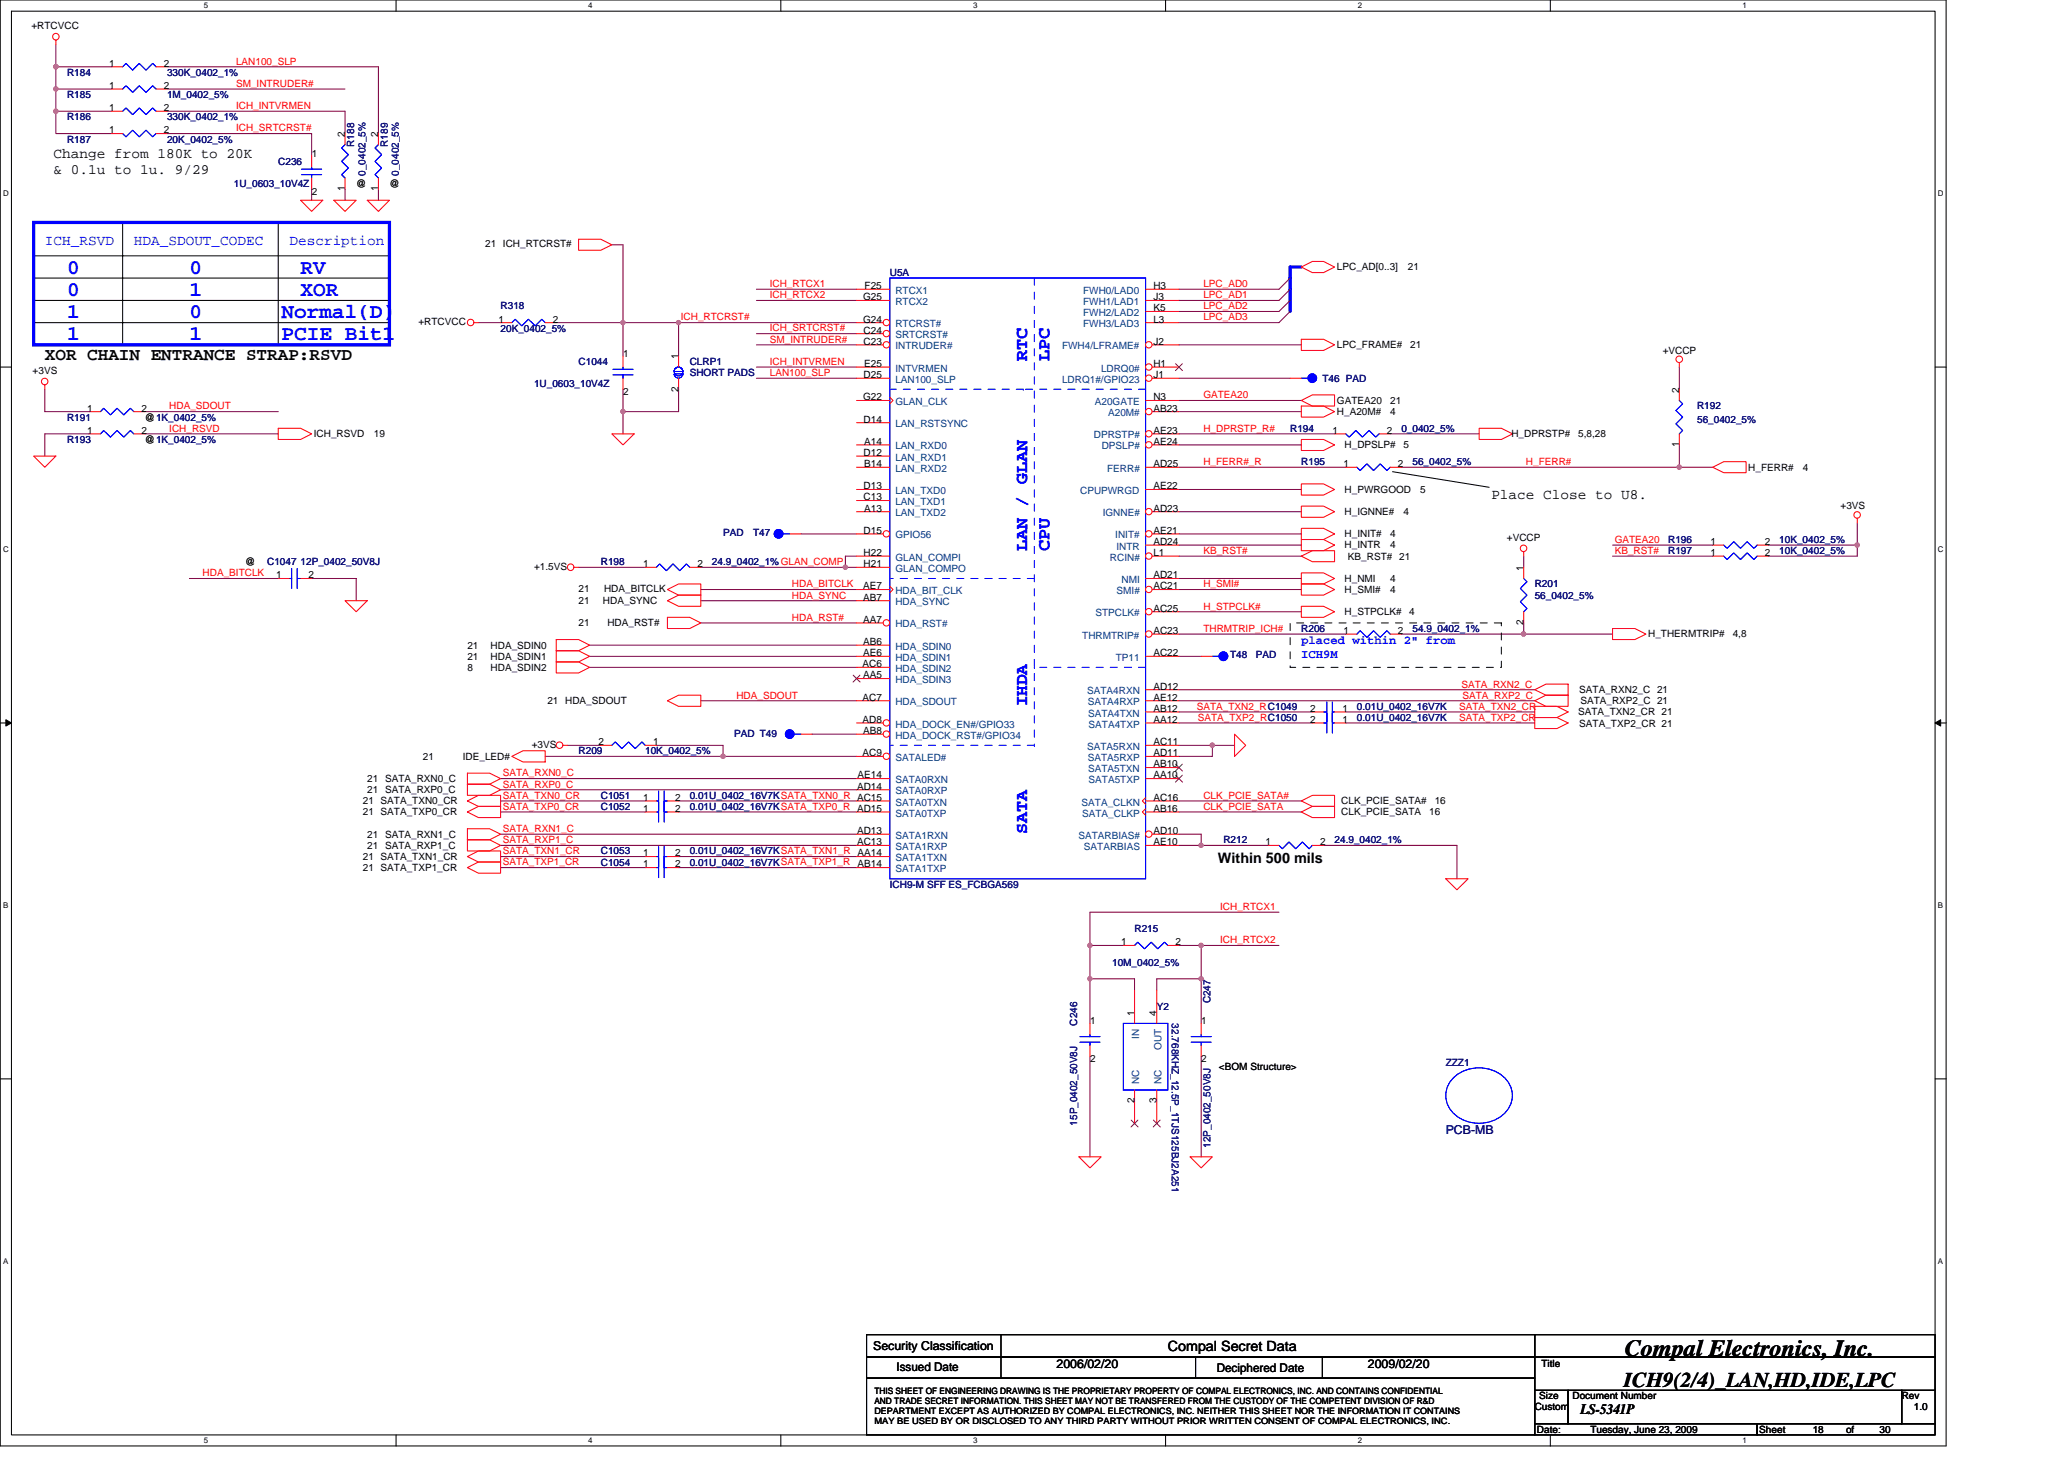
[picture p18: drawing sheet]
<svg xmlns="http://www.w3.org/2000/svg" width="297mm" height="210mm" viewBox="0 0 297 210" stroke-linecap="round" stroke-linejoin="round" font-family="sans-serif">
<defs><g id="words">
<text font-size="3.3" x="233.8" y="195.1">Compal Electronics, Inc.</text>
<g font-size="3" fill="#00f">
<text x="9.6" y="39.3">0</text>
<text x="27.3" y="39.3">0</text>
<text x="43.3" y="39.3">RV</text>
<text x="9.6" y="42.5">0</text>
<text x="9.6" y="45.8">1</text>
<text x="27.3" y="45.8">0</text>
<text x="27.3" y="42.5">1</text>
<text x="40.5" y="45.8">Normal(D)</text>
<text x="43.3" y="42.5">XOR</text>
<text x="9.6" y="49">1</text>
<text x="27.3" y="49">1</text>
<text x="40.5" y="49">PCIE Bit1</text>
</g>
<text font-size="3" x="233.7" y="199.6">ICH9(2/4)_LAN,HD,IDE,LPC</text>
<text font-size="2.5" x="6.5" y="51.8">XOR CHAIN ENTRANCE STRAP:RSVD</text>
<g font-size="2.5" fill="#00f">
<text x="147.8" y="52" transform="rotate(-90 147.8 52)">RTC</text>
<text x="151" y="52" transform="rotate(-90 151 52)">LPC</text>
<text x="147.8" y="79.2" transform="rotate(-90 147.8 79.2)">LAN / GLAN</text>
<text x="151" y="79.2" transform="rotate(-90 151 79.2)">CPU</text>
<text x="147.8" y="101.6" transform="rotate(-90 147.8 101.6)">IHDA</text>
<text x="147.8" y="120" transform="rotate(-90 147.8 120)">SATA</text>
</g>
<g font-size="2.1">
<text x="7.7" y="22.8">Change from 180K to 20K</text>
<text x="7.7" y="25">&amp; 0.1u to 1u. 9/29</text>
<text x="214.6" y="71.8">Place Close to U8.</text>
<text x="175.3" y="124.2">Within 500 mils</text>
<text x="227.4" y="203.5">LS-5341P</text>
</g>
<g font-size="2.1" fill="#00f">
<text x="6.5" y="35.3">ICH_RSVD</text>
<text x="19.3" y="35.3">HDA_SDOUT_CODEC</text>
<text x="41.7" y="35.3">Description</text>
</g>
<text font-size="2" x="168.1" y="194.3">Compal Secret Data</text>
<g font-size="1.8" fill="#00f">
<text x="187.3" y="92.6">placed within 2&quot; from</text>
<text x="187.3" y="94.6">ICH9M</text>
</g>
<text font-size="1.8" fill="#000080" x="208.1" y="163.2">PCB-MB</text>
<g font-size="1.8">
<text x="125.7" y="194.2">Security Classification</text>
<text x="152.1" y="196.8">2006/02/20</text>
<text x="196.9" y="196.8">2009/02/20</text>
</g>
<g font-size="1.7">
<text x="129" y="197.3">Issued Date</text>
<text x="175.1" y="197.4">Deciphered Date</text>
</g>
<g font-size="1.4">
<text x="4.5" y="4.2">+RTCVCC</text>
<text x="15.7" y="9.6">1</text>
<text x="23.6" y="9.6">2</text>
<text x="15.7" y="16">1</text>
<text x="15.7" y="12.8">1</text>
<text x="23.6" y="16">2</text>
<text x="23.6" y="12.8">2</text>
<text x="15.7" y="19.2">1</text>
<text x="23.6" y="19.2">2</text>
<text x="44.9" y="22.6">1</text>
<text x="49.6" y="19.7" transform="rotate(-90 49.6 19.7)">2</text>
<text x="54.4" y="19.7" transform="rotate(-90 54.4 19.7)">2</text>
<text x="44.9" y="28">2</text>
<text x="49.6" y="27.5" transform="rotate(-90 49.6 27.5)">1</text>
<text x="51.3" y="26.9">@</text>
<text x="54.4" y="27.5" transform="rotate(-90 54.4 27.5)">1</text>
<text x="56" y="26.9">@</text>
<text x="69.8" y="35.5">21 ICH_RTCRST#</text>
<text x="124.4" y="41.6">F25</text>
<text x="166" y="41.6">H3</text>
<text x="192.4" y="38.9">LPC_AD[0..3]</text>
<text x="202.6" y="38.9">21</text>
<text x="60.2" y="46.7">+RTCVCC</text>
<text x="71.7" y="46.4">1</text>
<text x="79.6" y="46.4">2</text>
<text x="124.2" y="43.2">G25</text>
<text x="124.2" y="46.4">G24</text>
<text x="124.3" y="48">C24</text>
<text x="166" y="43.2">J3</text>
<text x="166" y="44.8">K5</text>
<text x="166" y="46.4">L3</text>
<text x="4.7" y="53.8">+3VS</text>
<text x="89.7" y="51.4">1</text>
<text x="97.6" y="51.7" transform="rotate(-90 97.6 51.7)">1</text>
<text x="124.3" y="49.6">C23</text>
<text x="124.4" y="52.8">E25</text>
<text x="166" y="52.8">H1</text>
<text x="166" y="49.6">J2</text>
<text x="192.4" y="50.1">LPC_FRAME#</text>
<text x="202.9" y="50.1">21</text>
<text x="239.3" y="50.9">+VCCP</text>
<text x="12.5" y="59.2">1</text>
<text x="20.4" y="59.2">2</text>
<text x="89.7" y="56.8">2</text>
<text x="97.6" y="56.3" transform="rotate(-90 97.6 56.3)">2</text>
<text x="124.2" y="57.6">G22</text>
<text x="124.3" y="54.4">D25</text>
<text x="166" y="59.2">AB23</text>
<text x="166" y="57.6">N3</text>
<text x="166" y="54.4">J1</text>
<text x="192.4" y="59.7">H_A20M#</text>
<text x="192.4" y="58.1">GATEA20</text>
<text x="200.1" y="59.7">4</text>
<text x="200.1" y="58.1">21</text>
<text x="241.7" y="56.5" transform="rotate(-90 241.7 56.5)">2</text>
<text x="12.5" y="62.4">1</text>
<text x="20.4" y="62.4">2</text>
<text x="20.8" y="63.7">@1K_0402_5%</text>
<text x="20.8" y="60.5">@1K_0402_5%</text>
<text x="45.2" y="62.9">ICH_RSVD</text>
<text x="53.8" y="62.9">19</text>
<text x="124.3" y="60.8">D14</text>
<text x="124.3" y="65.6">D12</text>
<text x="124.4" y="64">A14</text>
<text x="166" y="64">AE24</text>
<text x="166" y="62.4">AE23</text>
<text x="191.7" y="62.4">1</text>
<text x="193.5" y="64.5">H_DPSLP#</text>
<text x="199.6" y="62.4">2</text>
<text x="202" y="64.5">5</text>
<text x="217.5" y="62.9">H_DPRSTP#</text>
<text x="227.1" y="62.9">5,8,28</text>
<text x="241.7" y="64.3" transform="rotate(-90 241.7 64.3)">1</text>
<text x="124.3" y="70.4">D13</text>
<text x="124.3" y="72">C13</text>
<text x="124.4" y="67.2">B14</text>
<text x="166" y="70.4">AE22</text>
<text x="166" y="67.2">AD25</text>
<text x="193.4" y="67.2">1</text>
<text x="193.5" y="70.9">H_PWRGOOD</text>
<text x="201.2" y="67.2">2</text>
<text x="204.4" y="70.9">5</text>
<text x="251.6" y="67.7">H_FERR#</text>
<text x="259.4" y="67.7">4</text>
<text x="124.3" y="76.8">D15</text>
<text x="124.4" y="73.6">A13</text>
<text x="166" y="73.6">AD23</text>
<text x="166" y="76.8">AE21</text>
<text x="193.5" y="74.1">H_IGNNE#</text>
<text x="193.5" y="77.3">H_INIT#</text>
<text x="200.1" y="77.3">4</text>
<text x="202" y="74.1">4</text>
<text x="216.9" y="77.8">+VCCP</text>
<text x="264.9" y="73.3">+3VS</text>
<text x="35.3" y="81.3">@</text>
<text x="39.7" y="83.2">1</text>
<text x="44.4" y="83.2">2</text>
<text x="76.9" y="82">+1.5VS</text>
<text x="92.5" y="81.6">1</text>
<text x="100.4" y="81.6">2</text>
<text x="124.3" y="81.6">H21</text>
<text x="124.3" y="80">H22</text>
<text x="166" y="80">L1</text>
<text x="166" y="83.2">AD21</text>
<text x="166" y="78.4">AD24</text>
<text x="193.5" y="83.7">H_NMI</text>
<text x="193.5" y="78.9">H_INTR</text>
<text x="194" y="80.5">KB_RST# 21</text>
<text x="200.1" y="83.7">4</text>
<text x="200.1" y="78.9">4</text>
<text x="219.3" y="82.1" transform="rotate(-90 219.3 82.1)">1</text>
<text x="246.1" y="78.4">1</text>
<text x="246.1" y="80">1</text>
<text x="254" y="78.4">2</text>
<text x="254" y="80">2</text>
<text x="83.3" y="86.9">21</text>
<text x="83.3" y="85.2">21</text>
<text x="86.8" y="86.9">HDA_SYNC</text>
<text x="86.9" y="85.2">HDA_BITCLK</text>
<text x="124.2" y="84.8">AE7</text>
<text x="124.2" y="86.4">AB7</text>
<text x="124.2" y="89.6">AA7</text>
<text x="166" y="88">AC25</text>
<text x="166" y="84.8">AC21</text>
<text x="193.5" y="85.3">H_SMI#</text>
<text x="193.5" y="88.5">H_STPCLK#</text>
<text x="200.1" y="85.3">4</text>
<text x="202.8" y="88.5">4</text>
<text x="219.3" y="89.9" transform="rotate(-90 219.3 89.9)">2</text>
<text x="67.3" y="94.9">21</text>
<text x="67.3" y="93.3">21</text>
<text x="70.6" y="94.9">HDA_SDIN1</text>
<text x="70.6" y="93.3">HDA_SDIN0</text>
<text x="83.3" y="90.1">21</text>
<text x="87.4" y="90.1">HDA_RST#</text>
<text x="124.1" y="96">AC6</text>
<text x="124.2" y="92.8">AB6</text>
<text x="124.2" y="94.4">AE6</text>
<text x="166" y="94.4">AC22</text>
<text x="166" y="91.2">AC23</text>
<text x="193.4" y="91.2">1</text>
<text x="201.2" y="91.2">2</text>
<text x="237.2" y="91.7">H_THERMTRIP#</text>
<text x="249.4" y="91.7">4,8</text>
<text x="67.3" y="96.5">8</text>
<text x="70.6" y="96.5">HDA_SDIN2</text>
<text x="78.8" y="101.3">21 HDA_SDOUT</text>
<text x="124.1" y="100.8">AC7</text>
<text x="124.2" y="97.6">AA5</text>
<text x="166" y="99.2">AD12</text>
<text x="166" y="100.8">AE12</text>
<text x="227.3" y="99.7">SATA_RXN2_C 21</text>
<text x="227.4" y="101.3">SATA_RXP2_C 21</text>
<text x="76.5" y="107.5">+3VS</text>
<text x="86.1" y="107.2">2</text>
<text x="94" y="107.2">1</text>
<text x="124.1" y="104">AD8</text>
<text x="124.2" y="105.6">AB8</text>
<text x="166" y="107.2">AC11</text>
<text x="166" y="104">AA12</text>
<text x="166" y="102.4">AB12</text>
<text x="188.5" y="104">2</text>
<text x="188.5" y="102.4">2</text>
<text x="193.2" y="104">1</text>
<text x="193.2" y="102.4">1</text>
<text x="227.1" y="102.9">SATA_TXN2_CR 21</text>
<text x="227.3" y="104.5">SATA_TXP2_CR 21</text>
<text x="52.8" y="112.5">21 SATA_RXN0_C</text>
<text x="60.9" y="109.3">21</text>
<text x="66.6" y="109.3">IDE_LED#</text>
<text x="123.3" y="113.6">AD14</text>
<text x="123.4" y="112">AE14</text>
<text x="124.1" y="108.8">AC9</text>
<text x="166" y="112">AA10</text>
<text x="166" y="108.8">AD11</text>
<text x="166" y="110.4">AB10</text>
<text x="52.2" y="115.7">21 SATA_TXN0_CR</text>
<text x="52.2" y="117.3">21 SATA_TXP0_CR</text>
<text x="52.8" y="114.1">21 SATA_RXP0_C</text>
<text x="92.5" y="116.8">1</text>
<text x="92.5" y="115.2">1</text>
<text x="97.2" y="116.8">2</text>
<text x="97.2" y="115.2">2</text>
<text x="123.3" y="120">AD13</text>
<text x="166" y="116.8">AB16</text>
<text x="166" y="120">AD10</text>
<text x="166" y="115.2">AC16</text>
<text x="193" y="115.7">CLK_PCIE_SATA#</text>
<text x="193" y="117.3">CLK_PCIE_SATA</text>
<text x="205.7" y="117.3">16</text>
<text x="206.5" y="115.7">16</text>
<text x="52.2" y="123.7">21 SATA_TXN1_CR</text>
<text x="52.2" y="125.3">21 SATA_TXP1_CR</text>
<text x="52.8" y="120.5">21 SATA_RXN1_C</text>
<text x="52.8" y="122.1">21 SATA_RXP1_C</text>
<text x="92.5" y="124.8">1</text>
<text x="92.5" y="123.2">1</text>
<text x="97.2" y="124.8">2</text>
<text x="97.2" y="123.2">2</text>
<text x="123.3" y="121.6">AC13</text>
<text x="123.4" y="124.8">AB14</text>
<text x="166" y="121.6">AE10</text>
<text x="182.1" y="121.6">1</text>
<text x="190" y="121.6">2</text>
<text x="161.4" y="136">1</text>
<text x="169.2" y="136">2</text>
<text x="156.9" y="147.4">1</text>
<text x="163.3" y="146.1" transform="rotate(-90 163.3 146.1)">1</text>
<text x="166.5" y="146.1" transform="rotate(-90 166.5 146.1)">4</text>
<text x="172.9" y="147.4">1</text>
<text x="156.9" y="152.8">2</text>
<text x="172.9" y="152.8">2</text>
<text x="175.4" y="154">&lt;BOM Structure&gt;</text>
<text x="163.3" y="158.7" transform="rotate(-90 163.3 158.7)">2</text>
<text x="166.5" y="158.7" transform="rotate(-90 166.5 158.7)">3</text>
<text x="221.8" y="196.7">Title</text>
<text x="220.9" y="202.9">Custom</text>
<text x="221.5" y="201.3">Size</text>
<text x="226.3" y="201.3">Document Number</text>
<text x="273.7" y="201.3">Rev</text>
<text x="275.4" y="202.9">1.0</text>
<text x="221.2" y="206.1">Date:</text>
<text x="228.9" y="206.1">Tuesday, June 23, 2009</text>
<text x="253.2" y="206.1">Sheet</text>
<text x="260.9" y="206.1">18</text>
<text x="265.7" y="206.1">of</text>
<text x="270.5" y="206.1">30</text>
</g>
<g font-size="1.4" fill="#000080">
<text x="9.6" y="10.9">R184</text>
<text x="24" y="10.9">330K_0402_1%</text>
<text x="9.6" y="17.3">R186</text>
<text x="9.6" y="14.1">R185</text>
<text x="24" y="17.3">330K_0402_1%</text>
<text x="24" y="14.1">1M_0402_5%</text>
<text x="9.6" y="20.5">R187</text>
<text x="24" y="20.5">20K_0402_5%</text>
<text x="40" y="23.7">C236</text>
<text x="51" y="21.1" transform="rotate(-90 51 21.1)">R188</text>
<text x="55.8" y="21.1" transform="rotate(-90 55.8 21.1)">R189</text>
<text x="33.7" y="26.9">1U_0603_10V4Z</text>
<text x="52.6" y="25.3" transform="rotate(-90 52.6 25.3)">0_0402_5%</text>
<text x="57.4" y="25.3" transform="rotate(-90 57.4 25.3)">0_0402_5%</text>
<text x="128.1" y="39.7">U5A</text>
<text x="72" y="44.5">R318</text>
<text x="72" y="47.7">20K_0402_5%</text>
<text x="83.3" y="52.5">C1044</text>
<text x="99.3" y="52.5">CLRP1</text>
<text x="76.9" y="55.7">1U_0603_10V4Z</text>
<text x="99.3" y="54.1">SHORT PADS</text>
<text x="190.3" y="54.9">T46 PAD</text>
<text x="244.2" y="58.9">R192</text>
<text x="9.6" y="63.7">R193</text>
<text x="9.6" y="60.5">R191</text>
<text x="185.7" y="62.1">R194</text>
<text x="201.7" y="62.1">0_0402_5%</text>
<text x="244.2" y="60.8">56_0402_5%</text>
<text x="187.3" y="66.9">R195</text>
<text x="203.3" y="66.9">56_0402_5%</text>
<text x="104.1" y="77.2">PAD</text>
<text x="108.4" y="77.2">T47</text>
<text x="38.5" y="81.3">C1047 12P_0402_50V8J</text>
<text x="86.5" y="81.3">R198</text>
<text x="102.5" y="81.3">24.9_0402_1%GLAN_COMP</text>
<text x="240.1" y="78.1">R196</text>
<text x="240.1" y="79.7">R197</text>
<text x="256.1" y="78.1">10K_0402_5%</text>
<text x="256.1" y="79.7">10K_0402_5%</text>
<text x="220.9" y="84.5">R201</text>
<text x="220.9" y="86.1">56_0402_5%</text>
<text x="177" y="94.6">T48</text>
<text x="180.7" y="94.6">PAD</text>
<text x="187.3" y="90.9">R206</text>
<text x="203.3" y="90.9">54.9_0402_1%</text>
<text x="105.7" y="106">PAD T49</text>
<text x="195.3" y="103.7">0.01U_0402_16V7K</text>
<text x="195.3" y="102.1">0.01U_0402_16V7K</text>
<text x="83.3" y="108.5">R209</text>
<text x="92.9" y="108.5">10K_0402_5%</text>
<text x="86.5" y="116.5">C1052</text>
<text x="86.5" y="114.9">C1051</text>
<text x="99.3" y="116.5">0.01U_0402_16V7KSATA_TXP0_R AD15</text>
<text x="99.3" y="114.9">0.01U_0402_16V7KSATA_TXN0_R AC15</text>
<text x="86.5" y="124.5">C1054</text>
<text x="86.5" y="122.9">C1053</text>
<text x="99.3" y="124.5">0.01U_0402_16V7KSATA_TXP1_R</text>
<text x="99.3" y="122.9">0.01U_0402_16V7KSATA_TXN1_R AA14</text>
<text x="176.1" y="121.3">R212</text>
<text x="192.1" y="121.3">24.9_0402_1%</text>
<text x="128.1" y="127.7">ICH9-M SFF ES_FCBGA569</text>
<text x="163.3" y="134.1">R215</text>
<text x="160.1" y="138.9">10M_0402_5%</text>
<text x="155" y="147.6" transform="rotate(-90 155 147.6)">C246</text>
<text x="166.5" y="145.3">Y2</text>
<text x="168.7" y="147.2" transform="rotate(90 168.7 147.2)">32.768KHZ_12.5P_1TJS125BJ2A251</text>
<text x="174.2" y="144.4" transform="rotate(-90 174.2 144.4)">C247</text>
<text x="208.1" y="153.3">ZZZ1</text>
<text x="155" y="161.9" transform="rotate(-90 155 161.9)">15P_0402_50V8J</text>
<text x="174.2" y="165.1" transform="rotate(-90 174.2 165.1)">12P_0402_50V8J</text>
</g>
<g font-size="1.4" fill="#f00">
<text x="34" y="9.3">LAN100_SLP</text>
<text x="34" y="12.5">SM_INTRUDER#</text>
<text x="34" y="15.7">ICH_INTVRMEN</text>
<text x="34" y="18.9">ICH_SRTCRST#</text>
<text x="110.8" y="41.3">ICH_RTCX1</text>
<text x="173.2" y="41.3">LPC_AD0</text>
<text x="98" y="46.1">ICH_RTCRST#</text>
<text x="110.8" y="42.9">ICH_RTCX2</text>
<text x="110.8" y="47.7">ICH_SRTCRST#</text>
<text x="173.2" y="46.1">LPC_AD3</text>
<text x="173.2" y="42.9">LPC_AD1</text>
<text x="173.2" y="44.5">LPC_AD2</text>
<text x="110.8" y="49.3">SM_INTRUDER#</text>
<text x="110.8" y="52.5">ICH_INTVRMEN</text>
<text x="24.4" y="58.9">HDA_SDOUT</text>
<text x="110.8" y="54.1">LAN100_SLP</text>
<text x="173.2" y="57.3">GATEA20</text>
<text x="24.4" y="62.1">ICH_RSVD</text>
<text x="173.2" y="62.1">H_DPRSTP_R#</text>
<text x="173.2" y="66.9">H_FERR#_R</text>
<text x="219.6" y="66.9">H_FERR#</text>
<text x="29.2" y="82.9">HDA_BITCLK</text>
<text x="173.2" y="79.7">KB_RST#</text>
<text x="232.4" y="79.7">KB_RST#</text>
<text x="232.4" y="78.1">GATEA20</text>
<text x="114" y="89.3">HDA_RST#</text>
<text x="114" y="86.1">HDA_SYNC</text>
<text x="114" y="84.5">HDA_BITCLK</text>
<text x="173.2" y="87.7">H_STPCLK#</text>
<text x="173.2" y="84.5">H_SMI#</text>
<text x="173.2" y="90.9">THRMTRIP_ICH#</text>
<text x="106" y="100.5">HDA_SDOUT</text>
<text x="210.3" y="98.9">SATA_RXN2_C</text>
<text x="210.5" y="100.5">SATA_RXP2_C</text>
<text x="172.2" y="102.1">SATA_TXN2_RC1049</text>
<text x="172.4" y="103.7">SATA_TXP2_RC1050</text>
<text x="210" y="102.1">SATA_TXN2_CR</text>
<text x="210" y="103.7">SATA_TXP2_CR</text>
<text x="72.4" y="113.3">SATA_RXP0_C</text>
<text x="72.4" y="111.7">SATA_RXN0_C</text>
<text x="72.4" y="116.5">SATA_TXP0_CR</text>
<text x="72.4" y="119.7">SATA_RXN1_C</text>
<text x="72.4" y="114.9">SATA_TXN0_CR</text>
<text x="173.2" y="114.9">CLK_PCIE_SATA#</text>
<text x="173.2" y="116.5">CLK_PCIE_SATA</text>
<text x="72.4" y="121.3">SATA_RXP1_C</text>
<text x="72.4" y="122.9">SATA_TXN1_CR</text>
<text x="72.4" y="124.5">SATA_TXP1_CR</text>
<text x="175.6" y="130.9">ICH_RTCX1</text>
<text x="175.6" y="135.7">ICH_RTCX2</text>
</g>
<g font-size="1.4" fill="#004080">
<text x="128.9" y="42.3">RTCX1</text>
<text x="128.9" y="43.9">RTCX2</text>
<text x="128.9" y="47.1">RTCRST#</text>
<text x="155.9" y="42.3">FWH0/LAD0</text>
<text x="155.9" y="43.9">FWH1/LAD1</text>
<text x="155.9" y="45.5">FWH2/LAD2</text>
<text x="155.9" y="47.1">FWH3/LAD3</text>
<text x="128.9" y="53.5">INTVRMEN</text>
<text x="128.9" y="50.3">INTRUDER#</text>
<text x="128.9" y="48.7">SRTCRST#</text>
<text x="152.8" y="50.3">FWH4/LFRAME#</text>
<text x="158.5" y="53.5">LDRQ0#</text>
<text x="128.9" y="58.3">GLAN_CLK</text>
<text x="128.9" y="55.1">LAN100_SLP</text>
<text x="152.8" y="55.1">LDRQ1#/GPIO23</text>
<text x="157.6" y="58.3">A20GATE</text>
<text x="159.5" y="59.9">A20M#</text>
<text x="128.9" y="61.5">LAN_RSTSYNC</text>
<text x="128.9" y="64.7">LAN_RXD0</text>
<text x="157.4" y="63.1">DPRSTP#</text>
<text x="158.6" y="64.7">DPSLP#</text>
<text x="128.9" y="66.3">LAN_RXD1</text>
<text x="128.9" y="67.9">LAN_RXD2</text>
<text x="128.9" y="71.1">LAN_TXD0</text>
<text x="155.4" y="71.1">CPUPWRGD</text>
<text x="159.3" y="67.9">FERR#</text>
<text x="128.9" y="72.7">LAN_TXD1</text>
<text x="128.9" y="74.3">LAN_TXD2</text>
<text x="128.9" y="77.5">GPIO56</text>
<text x="158.7" y="74.3">IGNNE#</text>
<text x="160.5" y="77.5">INIT#</text>
<text x="128.9" y="82.3">GLAN_COMPO</text>
<text x="128.9" y="80.7">GLAN_COMPI</text>
<text x="159.7" y="80.7">RCIN#</text>
<text x="160.7" y="79.1">INTR</text>
<text x="161.4" y="83.9">NMI</text>
<text x="128.9" y="85.5">HDA_BIT_CLK</text>
<text x="128.9" y="87.1">HDA_SYNC</text>
<text x="157.6" y="88.7">STPCLK#</text>
<text x="160.7" y="85.5">SMI#</text>
<text x="128.9" y="90.3">HDA_RST#</text>
<text x="128.9" y="93.5">HDA_SDIN0</text>
<text x="128.9" y="95.1">HDA_SDIN1</text>
<text x="155.8" y="91.9">THRMTRIP#</text>
<text x="160.6" y="95.1">TP11</text>
<text x="128.9" y="96.7">HDA_SDIN2</text>
<text x="128.9" y="101.5">HDA_SDOUT</text>
<text x="128.9" y="98.3">HDA_SDIN3</text>
<text x="156.5" y="99.9">SATA4RXN</text>
<text x="156.5" y="101.5">SATA4RXP</text>
<text x="128.9" y="104.7">HDA_DOCK_EN#/GPIO33</text>
<text x="128.9" y="106.3">HDA_DOCK_RST#/GPIO34</text>
<text x="156.5" y="107.9">SATA5RXN</text>
<text x="156.6" y="103.1">SATA4TXN</text>
<text x="156.7" y="104.7">SATA4TXP</text>
<text x="128.9" y="109.5">SATALED#</text>
<text x="128.9" y="112.7">SATA0RXN</text>
<text x="156.5" y="109.5">SATA5RXP</text>
<text x="156.6" y="111.1">SATA5TXN</text>
<text x="156.7" y="112.7">SATA5TXP</text>
<text x="128.9" y="114.3">SATA0RXP</text>
<text x="128.9" y="115.9">SATA0TXN</text>
<text x="128.9" y="117.5">SATA0TXP</text>
<text x="155.7" y="115.9">SATA_CLKN</text>
<text x="155.7" y="117.5">SATA_CLKP</text>
<text x="128.9" y="120.7">SATA1RXN</text>
<text x="128.9" y="122.3">SATA1RXP</text>
<text x="128.9" y="123.9">SATA1TXN</text>
<text x="128.9" y="125.5">SATA1TXP</text>
<text x="155.2" y="120.7">SATARBIAS#</text>
<text x="156" y="122.3">SATARBIAS</text>
<text x="164" y="149.5" transform="rotate(-90 164 149.5)">IN</text>
<text x="167.1" y="151.1" transform="rotate(-90 167.1 151.1)">OUT</text>
<text x="164" y="156" transform="rotate(-90 164 156)">NC</text>
<text x="167.1" y="156" transform="rotate(-90 167.1 156)">NC</text>
</g>
<g font-size="1.3">
<text x="125.8" y="200.5">THIS SHEET OF ENGINEERING DRAWING IS THE PROPRIETARY PROPERTY OF COMPAL ELECTRONICS, INC. AND CONTAINS CONFIDENTIAL</text>
<text x="125.8" y="202">AND TRADE SECRET INFORMATION. THIS SHEET MAY NOT BE TRANSFERED FROM THE CUSTODY OF THE COMPETENT DIVISION OF R&amp;D</text>
<text x="125.8" y="203.5">DEPARTMENT EXCEPT AS AUTHORIZED BY COMPAL ELECTRONICS, INC. NEITHER THIS SHEET NOR THE INFORMATION IT CONTAINS</text>
<text x="125.8" y="204.9">MAY BE USED BY OR DISCLOSED TO ANY THIRD PARTY WITHOUT PRIOR WRITTEN CONSENT OF COMPAL ELECTRONICS, INC.</text>
</g>
<g font-size="1.1">
<text x="29.3" y="1.2">5</text>
<text x="84.7" y="1.2">4</text>
<text x="140" y="1.2">3</text>
<text x="195.4" y="1.2">2</text>
<text x="250.8" y="1.2">1</text>
<text x=".4" y="28.2">D</text>
<text x="278.9" y="28.2">D</text>
<text x=".4" y="79.4">C</text>
<text x="278.9" y="79.4">C</text>
<text x=".4" y="130.6">B</text>
<text x="278.9" y="130.6">B</text>
<text x=".4" y="181.8">A</text>
<text x="278.9" y="181.8">A</text>
<text x="29.3" y="207.6">5</text>
<text x="84.7" y="207.6">4</text>
<text x="140" y="207.6">3</text>
<text x="195.4" y="207.6">2</text>
<text x="250.8" y="207.6">1</text>
</g>
</g></defs>
<path d="M0 0h280.1v208h-280.1zM1.6 1.6h276.9v204.8h-276.9z" fill="none" stroke="#000" stroke-width=".15"/>
<g fill="#fff">
<path d="M29.3 .2h.6v1.2h-.6z"/>
<path d="M29.3 206.6h.6v1.3h-.6z"/>
</g>
<path d="M57 0v1.6M57 206.4v1.6" fill="none" stroke="#000" stroke-width=".15"/>
<g fill="#fff">
<path d="M84.7 .2h.6v1.2h-.6z"/>
<path d="M84.7 206.6h.6v1.3h-.6z"/>
</g>
<path d="M112.4 0v1.6M112.4 206.4v1.6" fill="none" stroke="#000" stroke-width=".15"/>
<g fill="#fff">
<path d="M140 .2h.6v1.2h-.6z"/>
<path d="M140 206.6h.6v1.3h-.6z"/>
</g>
<path d="M167.7 0v1.6M167.7 206.4v1.6" fill="none" stroke="#000" stroke-width=".15"/>
<g fill="#fff">
<path d="M195.4 .2h.6v1.2h-.6z"/>
<path d="M195.4 206.6h.6v1.3h-.6z"/>
</g>
<path d="M223.1 0v1.6M223.1 206.4v1.6" fill="none" stroke="#000" stroke-width=".15"/>
<g fill="#fff">
<path d="M250.8 .2h.6v1.2h-.6z"/>
<path d="M250.8 206.6h.6v1.3h-.6z"/>
<path d="M.4 27.2h.8v1.3h-.8z"/>
<path d="M278.9 27.2h.8v1.3h-.8z"/>
<path d="M.4 78.4h.8v1.3h-.8z"/>
<path d="M278.9 78.4h.8v1.3h-.8z"/>
</g>
<path d="M0 52.8h1.6M278.5 52.8h1.6" fill="none" stroke="#000" stroke-width=".15"/>
<g fill="#fff">
<path d="M.4 129.6h.8v1.3h-.8z"/>
<path d="M278.9 129.6h.7v1.3h-.7z"/>
</g>
<path d="M0 104h1.6M278.5 104h1.6" fill="none" stroke="#000" stroke-width=".15"/>
<path d="M.8 103.5l.8 .5-.8 .5zM278.5 104l.8-.5v1z" fill="#000" stroke="#000" stroke-width=".14"/>
<g fill="#fff">
<path d="M.4 180.8h.8v1.3h-.8z"/>
<path d="M278.9 180.8h.7v1.3h-.7z"/>
</g>
<g fill="none" stroke="#000" stroke-width=".15">
<path d="M4.8 36.8h51.2M17.6 32v17.6M40 32v17.6M4.8 40h51.2M4.8 43.2h51.2M4.8 46.4h51.2M200.4 67.9l13.9 2.2M0 155.2h1.6M278.5 155.2h1.6M124.7 192h96.2v3.2h-96.2zM124.7 195.2h96.2v3.1h-96.2zM124.7 198.3h96.2v8.1h-96.2z"/>
<path d="M144.1 192v6.3M172.1 195.2v3.1M190.3 195.2v3.1M220.9 192h57.6v3.2h-57.6zM220.9 195.2h57.6v4.8h-57.6zM220.9 204.8h32v1.6h-32zM220.9 200h4.8v4.8h-4.8zM225.7 200h48v4.8h-48zM252.9 204.8h25.6v1.6h-25.6zM273.7 200h4.8v4.8h-4.8z"/>
</g>
<g fill="none" stroke="#800040" stroke-width=".15">
<path d="M8 16v3.2h8M8 12.8h8M8 16h8M8 6.4v9.6M8 9.6h8M24 12.8h25.7M24 16h25.7v3.2M24 9.6h30.5v9.6M24 19.2h20.8v3.2M44.8 27.2v1.6M49.7 27.2v1.6M54.5 27.2v1.6"/>
<path d="M88.1 35.2h1.6v16M6.5 56v3.2h6.3M20.8 59.2h19.2M68.9 46.4h3.1M80 46.4h43.3M89.7 56v3.2h8v-3.2M89.7 59.2v3.2M97.7 46.4v4.8M108.9 43.2h14.4M108.9 49.6h14.4M108.9 54.4h14.4M108.9 41.6h14.4"/>
<path d="M108.9 48h14.4M108.9 52.8h14.4M169.7 59.2h17.6M169.7 49.6h17.6M169.7 57.6h17.6M169.7 54.4h16M185.7 41.6l-1.6 1.6h-14.4M185.7 44.8l-1.6 1.6h-14.4M185.7 40l-1.6 1.6h-14.4M185.7 43.2l-1.6 1.6h-14.4M241.7 52.8v3.2M12.8 62.4h-6.3v3.2"/>
<path d="M20.8 62.4h19.2M115.3 76.8h8M169.7 78.4h17.6M169.7 62.4h22.4M169.7 67.2h24M169.7 76.8h17.6M169.7 70.4h17.6M169.7 73.6h17.6M169.7 64h17.6M200.1 62.4h12.8M201.7 67.2h44.8M232.1 78.4h14.4"/>
<path d="M241.7 64v3.2M254.5 78.4h12.8v1.6h-12.8M267.3 75.2v3.2M27.3 83.2h12.7M44.8 83.2h6.5v3.2M83.3 81.6h9.6M84.9 94.4h38.4M84.9 92.8h38.4M84.9 96h38.4M100.9 81.6h22.4M100.9 89.6h22.4M100.9 86.4h22.4"/>
<path d="M100.9 84.8h22.4M123.3 80h-1.6v1.6M169.7 80h17.6M169.7 91.2h24M169.7 94.4h3.2M169.7 83.2h17.6M169.7 88h17.6M169.7 84.8h17.6M169.7 99.2h51.2M201.7 91.2h30.4M219.3 80v1.6M219.3 89.6v1.6"/>
<path d="M232.1 80h14.4M72 116.8h20.9M72 115.2h20.9M72 113.6h51.3M72 112h51.3M78.5 108.8h44.8M81.7 107.2h4.8M94.5 107.2h9.6v1.6M97.7 116.8h25.6M97.7 115.2h25.6M100.9 100.8h22.4M116.9 105.6h6.4"/>
<path d="M169.7 116.8h17.6M169.7 107.2h8M169.7 115.2h17.6M169.7 100.8h51.2M169.7 102.4h19.2M169.7 104h19.2M174.5 107.2v1.6h-4.8M193.7 102.4h27.2M193.7 104h27.2M72 121.6h51.3M72 120h51.3M72 124.8h20.9"/>
<path d="M72 123.2h20.9M97.7 124.8h25.6M97.7 123.2h25.6M156.9 136h4.8M169.7 120h3.2v1.6M169.7 136h14.4M169.7 121.6h12.8M172.9 136v11.2M184.1 131.2h-27.2v16M190.5 121.6h19.2v4.8M156.9 152v14.4M156.9 140.8h6.4v1.6"/>
<path d="M172.9 152v14.4M172.9 140.8h-6.4v1.6"/>
</g>
<g fill="#f0f" stroke="#f0f" stroke-width=".15">
<circle cx="267.3" cy="78.4" r=".31"/>
<circle cx="219.3" cy="91.2" r=".32"/>
<circle cx="8" cy="12.8" r=".31"/>
<circle cx="8" cy="9.6" r=".31"/>
<circle cx="8" cy="16" r=".32"/>
<circle cx="172.9" cy="140.8" r=".31"/>
<circle cx="172.9" cy="121.6" r=".31"/>
<circle cx="156.8" cy="136" r=".32"/>
<circle cx="121.6" cy="81.6" r=".31"/>
<circle cx="156.8" cy="140.8" r=".31"/>
<circle cx="104.1" cy="108.8" r=".31"/>
<circle cx="172.8" cy="136" r=".32"/>
<circle cx="241.7" cy="67.2" r=".32"/>
<circle cx="174.5" cy="107.2" r=".32"/>
<circle cx="97.6" cy="46.4" r=".31"/>
<circle cx="89.6" cy="59.2" r=".32"/>
<circle cx="89.6" cy="46.4" r=".31"/>
</g>
<path d="M4.8 32h51.2v17.6h-51.2zM187.3 38.4h-1.6v6.4" fill="none" stroke="#00f" stroke-width=".47"/>
<g fill="none" stroke="#f00" stroke-width=".15">
<path d="M8 5.8v.6M16 9.6h1.6M22.5 9.6h1.5M43.3 28.8h3.2l-1.7 1.6zM48 28.8h3.3l-1.6 1.6zM52.8 28.8h3.2l-1.5 1.6zM83.3 34.4h3.2l1.6 .8-1.6 .8h-3.2zM187.3 38.4l1.6-.8h1.6l1.6 .8-1.6 .8h-1.6zM6.5 55.4v.6M68.2 46.4h.7M72 46.4h1.7M78.5 46.4h1.5"/>
<path d="M89.7 51.2v1.6M89.7 54.4v1.6M97.7 51.2v1.6M97.7 54.4v1.6M123.3 41.6h4.8M123.3 43.2h4.8M123.3 52.8h4.8M185.7 54.4h1.6M187.3 48.8h3.2l1.6 .8-1.6 .8h-3.2zM187.3 58.4h3.2l1.6 .8-1.6 .8h-3.2zM187.3 57.6l1.6-.8h3.2v1.6h-3.2zM241.7 52.2v.6"/>
<path d="M4.8 65.6h3.2l-1.5 1.6zM40 61.6h3.3l1.5 .8-1.5 .8h-3.3zM88.1 62.4h3.2l-1.6 1.6zM187.3 63.2h3.2l1.6 .8-1.6 .8h-3.2zM187.3 69.6h3.2l1.6 .8-1.6 .8h-3.2zM187.3 72.8h3.2l1.6 .8-1.6 .8h-3.2zM187.3 76h3.2l1.6 .8-1.6 .8h-3.2zM187.3 77.6h3.2l1.6 .8-1.6 .8h-3.2zM212.9 61.6h3.2l1.6 .8-1.6 .8h-3.2zM219.3 79.4v.6M246.5 67.2l1.6-.8h3.2v1.6h-3.2zM267.3 74.6v.6"/>
<path d="M49.7 86.4h3.1l-1.5 1.6zM80 93.6h3.3l1.6 .8-1.6 .8h-3.3zM80 92h3.3l1.6 .8-1.6 .8h-3.3zM80 95.2h3.3l1.6 .8-1.6 .8h-3.3zM82.6 81.6h.7M96.1 86.4l1.6-.8h3.2v1.6h-3.2zM96.1 88.8h3.2l1.6 .8-1.6 .8h-3.2zM96.1 84.8l1.6-.8h3.2v1.6h-3.2zM172.9 94.4h1.6M187.3 82.4h3.2l1.6 .8-1.6 .8h-3.2zM187.3 84h3.2l1.6 .8-1.6 .8h-3.2zM187.3 87.2h3.2l1.6 .8-1.6 .8h-3.2z"/>
<path d="M187.3 80l1.6-.8h3.2v1.6h-3.2zM220.9 99.2l1.6-.8h3.2v1.6h-3.2zM232.1 90.4h3.2l1.6 .8-1.6 .8h-3.2zM67.3 111.2h3.2l1.5 .8-1.5 .8h-3.2zM67.3 112.8h3.2l1.5 .8-1.5 .8h-3.2zM67.3 115.2l1.6-.8h3.1v1.6h-3.1zM67.3 116.8l1.6-.8h3.1v1.6h-3.1zM67.3 119.2h3.2l1.5 .8-1.5 .8h-3.2zM73.7 108.8l1.6-.8h3.2v1.6h-3.2zM81 107.2h.7M96.1 100.8l1.6-.8h3.2v1.6h-3.2zM177.7 105.6l1.6 1.6-1.6 1.6z"/>
<path d="M187.3 115.2l1.6-.8h3.2v1.6h-3.2zM187.3 116.8l1.6-.8h3.2v1.6h-3.2zM220.9 100.8l1.6-.8h3.2v1.6h-3.2zM220.9 101.6h3.2l1.6 .8-1.6 .8h-3.2zM220.9 103.2h3.2l1.6 .8-1.6 .8h-3.2zM67.3 120.8h3.2l1.5 .8-1.5 .8h-3.2zM67.3 123.2l1.6-.8h3.1v1.6h-3.1zM67.3 124.8l1.6-.8h3.1v1.6h-3.1zM208.1 126.4h3.2l-1.6 1.6zM156.9 147.2v1.6M156.9 150.4v1.6M172.9 147.2v1.6"/>
<path d="M172.9 150.4v1.6M155.3 166.4h3.2l-1.6 1.6zM171.3 166.4h3.2l-1.6 1.6z"/>
<circle cx="8" cy="5.3" r=".47"/>
<circle cx="6.4" cy="54.9" r=".47"/>
<circle cx="67.7" cy="46.4" r=".47"/>
<circle cx="241.7" cy="51.7" r=".47"/>
<circle cx="219.3" cy="78.9" r=".47"/>
<circle cx="267.3" cy="74.1" r=".47"/>
<circle cx="82.1" cy="81.6" r=".47"/>
<circle cx="80.5" cy="107.2" r=".47"/>
</g>
<path d="M185.7 89.6h30.4v6.4h-30.4z" fill="none" stroke="#000" stroke-width=".14" stroke-dasharray="1 1 1 1 1 1 1 1"/>
<g fill="none" stroke="#00f" stroke-width=".15">
<path d="M17.6 9.6l.5-.5 1 1 .9-1 1 1 1-1 .5 .5M73.7 46.4l.4-.5 1 1 .9-1 1 1 1-1 .5 .5M88.2 53.9h2.9M88.2 53.1h2.9M89.7 52.8v.3M89.7 53.9v.5M97 53.3v.1h1.3v-.1M97 53.9v-.1h1.3v.1M97 53.9a.63 .63 0 0 0 .6 .5 .63 .63 0 0 0 .7-.5M97.1 53.1a.62 .62 0 0 1 .5-.3 .62 .62 0 0 1 .6 .3M128.1 40h36.8v86.4h-36.8zM187.3 54.4h.9"/>
<path d="M174.5 94.4h.9M155.4 149.9h2.9M155.4 149.1h2.9M156.9 148.8v.3M156.9 149.9v.5M171.4 149.9h2.9M171.4 149.1h2.9M172.9 148.8v.3M172.9 149.9v.5"/>
<circle cx="97.7" cy="53.5" r=".63"/>
</g>
<g fill="#00f" stroke="#00f" stroke-width=".15">
<circle cx="188.9" cy="54.4" r=".62"/>
<circle cx="176.1" cy="94.4" r=".63"/>
</g>
<path d="M128.1 56h.1M147.3 56h-19.2M147.3 56h.1M148.9 40v67.2M164.9 56h-17.6M128.1 83.2h.1M148.9 83.2h-20.8M148.9 96h.1M164.9 96h-16M128.1 107.2h.1M148.9 107.2h.1M148.9 107.2h-20.8" fill="none" stroke="#fff" stroke-width=".14" stroke-dasharray="1 1 1 1 1 1 1 1"/>
<path d="M128.1 56h.1M147.3 56h-19.2M147.3 56h.1M148.9 40v67.2M164.9 56h-17.6M128.1 83.2h.1M148.9 83.2h-20.8M148.9 96h.1M164.9 96h-16M128.1 107.2h.1M148.9 107.2h.1M148.9 107.2h-20.8" fill="none" stroke="#00f" stroke-width=".14" stroke-dasharray="1 1 1 1 1 1 1 1"/>
<circle cx="127.6" cy="49.6" r=".46" fill="#fff" stroke="#f00" stroke-width=".15"/>
<g fill="none" stroke="#f00" stroke-width=".15">
<path d="M123.3 49.6h3.8M123.3 57.6h4.8M128.1 57.1l.4 .5-.4 .5M123.3 60.8h4.8M123.3 64h4.8M123.3 65.6h4.8M123.3 67.2h4.8M123.3 70.4h4.8M123.3 72h4.8M123.3 73.6h4.8M123.3 84.8h4.8M123.3 86.4h4.8"/>
<path d="M128.1 84.3l.4 .5-.4 .5"/>
</g>
<circle cx="127.6" cy="89.6" r=".46" fill="#fff" stroke="#f00" stroke-width=".15"/>
<path d="M123.3 89.6h3.8M123.3 92.8h4.8M123.3 94.4h4.8M123.3 96h4.8M123.3 100.8h4.8" fill="none" stroke="#f00" stroke-width=".15"/>
<circle cx="127.6" cy="108.8" r=".46" fill="#fff" stroke="#f00" stroke-width=".15"/>
<g fill="none" stroke="#f00" stroke-width=".15">
<path d="M123.3 108.8h3.8M123.3 112h4.8M123.3 113.6h4.8M123.3 115.2h4.8M123.3 116.8h4.8M164.9 114.8l-.5 .4 .5 .5M164.9 116.4l-.5 .4 .5 .5M164.9 115.2h4.8M164.9 116.8h4.8M123.3 120h4.8M123.3 121.6h4.8M123.3 123.2h4.8"/>
<path d="M123.3 124.8h4.8"/>
</g>
<circle cx="165.3" cy="120" r=".46" fill="#fff" stroke="#f00" stroke-width=".15"/>
<path d="M164.9 41.6h4.8M164.9 43.2h4.8M164.9 44.8h4.8M164.9 46.4h4.8M164.9 121.6h4.8M165.8 120h3.9" fill="none" stroke="#f00" stroke-width=".15"/>
<circle cx="165.3" cy="52.8" r=".46" fill="#fff" stroke="#f00" stroke-width=".15"/>
<path d="M165.8 52.8h3.9" fill="none" stroke="#f00" stroke-width=".15"/>
<path d="M169.2 52.3l1 1M170.2 52.3l-1 1" fill="none" stroke="#804000" stroke-width=".14"/>
<circle cx="165.3" cy="54.4" r=".46" fill="#fff" stroke="#f00" stroke-width=".15"/>
<path d="M165.8 54.4h3.9" fill="none" stroke="#f00" stroke-width=".15"/>
<circle cx="165.3" cy="49.6" r=".46" fill="#fff" stroke="#f00" stroke-width=".15"/>
<path d="M164.9 57.6h4.8M165.8 49.6h3.9" fill="none" stroke="#f00" stroke-width=".15"/>
<circle cx="165.3" cy="59.2" r=".46" fill="#fff" stroke="#f00" stroke-width=".15"/>
<path d="M165.8 59.2h3.9" fill="none" stroke="#f00" stroke-width=".15"/>
<circle cx="165.3" cy="62.4" r=".46" fill="#fff" stroke="#f00" stroke-width=".15"/>
<path d="M165.8 62.4h3.9" fill="none" stroke="#f00" stroke-width=".15"/>
<circle cx="165.3" cy="64" r=".46" fill="#fff" stroke="#f00" stroke-width=".15"/>
<path d="M164.9 67.2h4.8M164.9 70.4h4.8M165.8 64h3.9" fill="none" stroke="#f00" stroke-width=".15"/>
<circle cx="165.3" cy="73.6" r=".46" fill="#fff" stroke="#f00" stroke-width=".15"/>
<path d="M165.8 73.6h3.9" fill="none" stroke="#f00" stroke-width=".15"/>
<circle cx="165.3" cy="76.8" r=".46" fill="#fff" stroke="#f00" stroke-width=".15"/>
<path d="M164.9 78.4h4.8M165.8 76.8h3.9" fill="none" stroke="#f00" stroke-width=".15"/>
<circle cx="165.3" cy="80" r=".46" fill="#fff" stroke="#f00" stroke-width=".15"/>
<path d="M165.8 80h3.9" fill="none" stroke="#f00" stroke-width=".15"/>
<circle cx="165.3" cy="84.8" r=".46" fill="#fff" stroke="#f00" stroke-width=".15"/>
<path d="M164.9 83.2h4.8M165.8 84.8h3.9" fill="none" stroke="#f00" stroke-width=".15"/>
<circle cx="165.3" cy="88" r=".46" fill="#fff" stroke="#f00" stroke-width=".15"/>
<path d="M165.8 88h3.9" fill="none" stroke="#f00" stroke-width=".15"/>
<circle cx="165.3" cy="91.2" r=".46" fill="#fff" stroke="#f00" stroke-width=".15"/>
<path d="M165.8 91.2h3.9" fill="none" stroke="#f00" stroke-width=".15"/>
<circle cx="127.6" cy="46.4" r=".46" fill="#fff" stroke="#f00" stroke-width=".15"/>
<path d="M123.3 46.4h3.8" fill="none" stroke="#f00" stroke-width=".15"/>
<circle cx="127.6" cy="76.8" r=".46" fill="#fff" stroke="#f00" stroke-width=".15"/>
<path d="M123.3 76.8h3.8M123.3 81.6h4.8M123.3 80h4.8M123.3 97.6h4.8M164.9 99.2h4.8M164.9 94.4h4.8M164.9 102.4h4.8M164.9 104h4.8M164.9 100.8h4.8" fill="none" stroke="#f00" stroke-width=".15"/>
<path d="M122.8 97.1l1 1M123.8 97.1l-1 1" fill="none" stroke="#804000" stroke-width=".14"/>
<circle cx="127.6" cy="104" r=".46" fill="#fff" stroke="#f00" stroke-width=".15"/>
<path d="M123.3 104h3.8" fill="none" stroke="#f00" stroke-width=".15"/>
<circle cx="127.6" cy="105.6" r=".46" fill="#fff" stroke="#f00" stroke-width=".15"/>
<path d="M123.3 54.4h4.8M123.3 105.6h3.8M164.9 107.2h4.8M164.9 108.8h4.8M164.9 110.4h4.8M164.9 112h4.8" fill="none" stroke="#f00" stroke-width=".15"/>
<path d="M169.2 109.9l1 1M169.2 111.5l1 1M170.2 109.9l-1 1M170.2 111.5l-1 1" fill="none" stroke="#804000" stroke-width=".14"/>
<circle cx="127.6" cy="48" r=".46" fill="#fff" stroke="#f00" stroke-width=".15"/>
<g fill="none" stroke="#f00" stroke-width=".15">
<path d="M16 16h1.6M16 19.2h1.6M16 12.8h1.6M22.5 16h1.5M22.5 19.2h1.5M22.5 12.8h1.5M49.7 19.2v1.6M54.5 19.2v1.6M44.8 22.4v1.6M44.8 25.6v1.6M49.7 25.6v1.6M54.5 25.6v1.6"/>
<path d="M12.8 59.2h1.7M19.3 59.2h1.5M123.3 48h3.8M241.7 56v1.6M12.8 62.4h1.7M19.3 62.4h1.5M113.7 76.8h1.6M192.1 62.4h1.6M193.7 67.2h1.6M198.5 62.4h1.6M200.1 67.2h1.6M241.7 62.4v1.6"/>
<path d="M246.5 78.4h1.6M252.9 78.4h1.6M40 83.2h1.7M43.3 83.2h1.5M92.9 81.6h1.6M99.3 81.6h1.6M193.7 91.2h1.6M200.1 91.2h1.6M219.3 81.6v1.6M219.3 88v1.6M246.5 80h1.6M252.9 80h1.6"/>
<path d="M86.5 107.2h1.6M92.9 116.8h1.6M92.9 115.2h1.6M92.9 107.2h1.6M96.1 116.8h1.6M96.1 115.2h1.6M115.3 105.6h1.6M188.9 104h1.6M188.9 102.4h1.6M192.1 104h1.6M192.1 102.4h1.6M92.9 124.8h1.6"/>
<path d="M92.9 123.2h1.6M96.1 124.8h1.6M96.1 123.2h1.6M161.7 136h1.6M168.1 136h1.6M182.5 121.6h1.6M188.9 121.6h1.6M163.3 142.4v4.8M163.3 156.8v4.8M166.5 142.4v4.8M166.5 156.8v4.8"/>
</g>
<g fill="none" stroke="#00f" stroke-width=".15">
<path d="M17.6 16l.5-.5 1 1 .9-1 1 1 1-1 .5 .5M17.6 19.2l.5 .5 1-1 .9 1 1-1 1 1 .5-.5M17.6 12.8l.5-.5 1 1 .9-1 1 1 1-1 .5 .5M43.4 25.1h2.9M43.4 24.3h2.9M44.8 24v.3M44.8 25.1v.5M49.7 20.8l-.5 .5 .9 .9-.9 1 .9 1-.9 .9 .5 .5M54.5 20.8l-.5 .5 .9 .9-.9 1 .9 1-.9 .9 .5 .5M14.5 59.2l.4-.5 1 1 .9-1 1 1 1-1 .5 .5M241.7 57.6l.5 .5-1 1 1 .9-1 1 1 .9-.5 .5M14.5 62.4l.4-.5 1 1 .9-1 1 1 1-1 .5 .5"/>
<path d="M112.7 76.8h1M193.7 62.4l.5 .5 .9-1 1 1 .9-1 1 1 .5-.5M195.3 67.2l.4 .5 1-1 1 1 .9-1 1 1 .5-.5M248.1 78.4l.5 .5 .9-1 1 1 .9-1 1 1 .5-.5M41.7 83.2h.3M42 81.8v2.9M42.8 83.2h.5M42.8 81.8v2.9M94.5 81.6l.4-.5 1 1 1-1 .9 1 1-1 .5 .5M195.3 91.2l.4-.5 1 1 1-1 .9 1 1-1 .5 .5M219.3 83.2l.4 .5-.9 1 .9 .9-.9 1 .9 .9-.4 .5M248.1 80l.5 .5 .9-1 1 1 .9-1 1 1 .5-.5"/>
<path d="M88.1 107.2l.4-.5 1 1 1-1 .9 1 1-1 .5 .5M94.5 116.8h.3M94.5 115.2h.3M94.8 113.8v4.5M95.6 116.8h.5M95.6 113.8v4.5M95.6 115.2h.5M114.3 105.6h1M190.5 104h.4M190.5 102.4h.4M190.9 101v4.5M191.7 104h.4"/>
<path d="M191.7 101v4.5M191.7 102.4h.4M94.5 124.8h.3M94.5 123.2h.3M94.8 121.8v4.5M95.6 121.8v4.5M95.6 124.8h.5M95.6 123.2h.5M163.3 136l.4-.4 1 .9 1-.9 .9 .9 1-.9 .5 .4M184.1 121.6l.4 .5 1-1 1 1 .9-1 1 1 .5-.5M161.7 147.2h6.4v9.6h-6.4zM209.2 155a5.4 5.4 0 0 1 7.8 .6 3.6 3.6 0 0 1-1.7 5.5 5.2 5.2 0 0 1-6.9-2.1 3.5 3.5 0 0 1 .8-4z"/>
</g>
<path d="M162.8 161.1l1 1M163.8 161.1l-1 1M166 161.1l1 1M167 161.1l-1 1" fill="none" stroke="#804000" stroke-width=".14"/>
<g fill="#00f" stroke="#00f" stroke-width=".15">
<circle cx="113.7" cy="105.6" r=".62"/>
<circle cx="112.1" cy="76.8" r=".63"/>
</g>
<g fill="#f0f" stroke="#f0f" stroke-width=".15">
<circle cx="267.3" cy="78.4" r=".31"/>
<circle cx="219.3" cy="91.2" r=".32"/>
<circle cx="8" cy="12.8" r=".31"/>
<circle cx="8" cy="9.6" r=".31"/>
<circle cx="8" cy="16" r=".32"/>
<circle cx="172.9" cy="140.8" r=".31"/>
<circle cx="172.9" cy="121.6" r=".31"/>
<circle cx="156.8" cy="136" r=".32"/>
<circle cx="121.6" cy="81.6" r=".31"/>
<circle cx="156.8" cy="140.8" r=".31"/>
<circle cx="104.1" cy="108.8" r=".31"/>
<circle cx="172.8" cy="136" r=".32"/>
<circle cx="241.7" cy="67.2" r=".32"/>
<circle cx="174.5" cy="107.2" r=".32"/>
<circle cx="97.6" cy="46.4" r=".31"/>
<circle cx="89.6" cy="59.2" r=".32"/>
<circle cx="89.6" cy="46.4" r=".31"/>
</g>
<use href="#words"/>
</svg>
